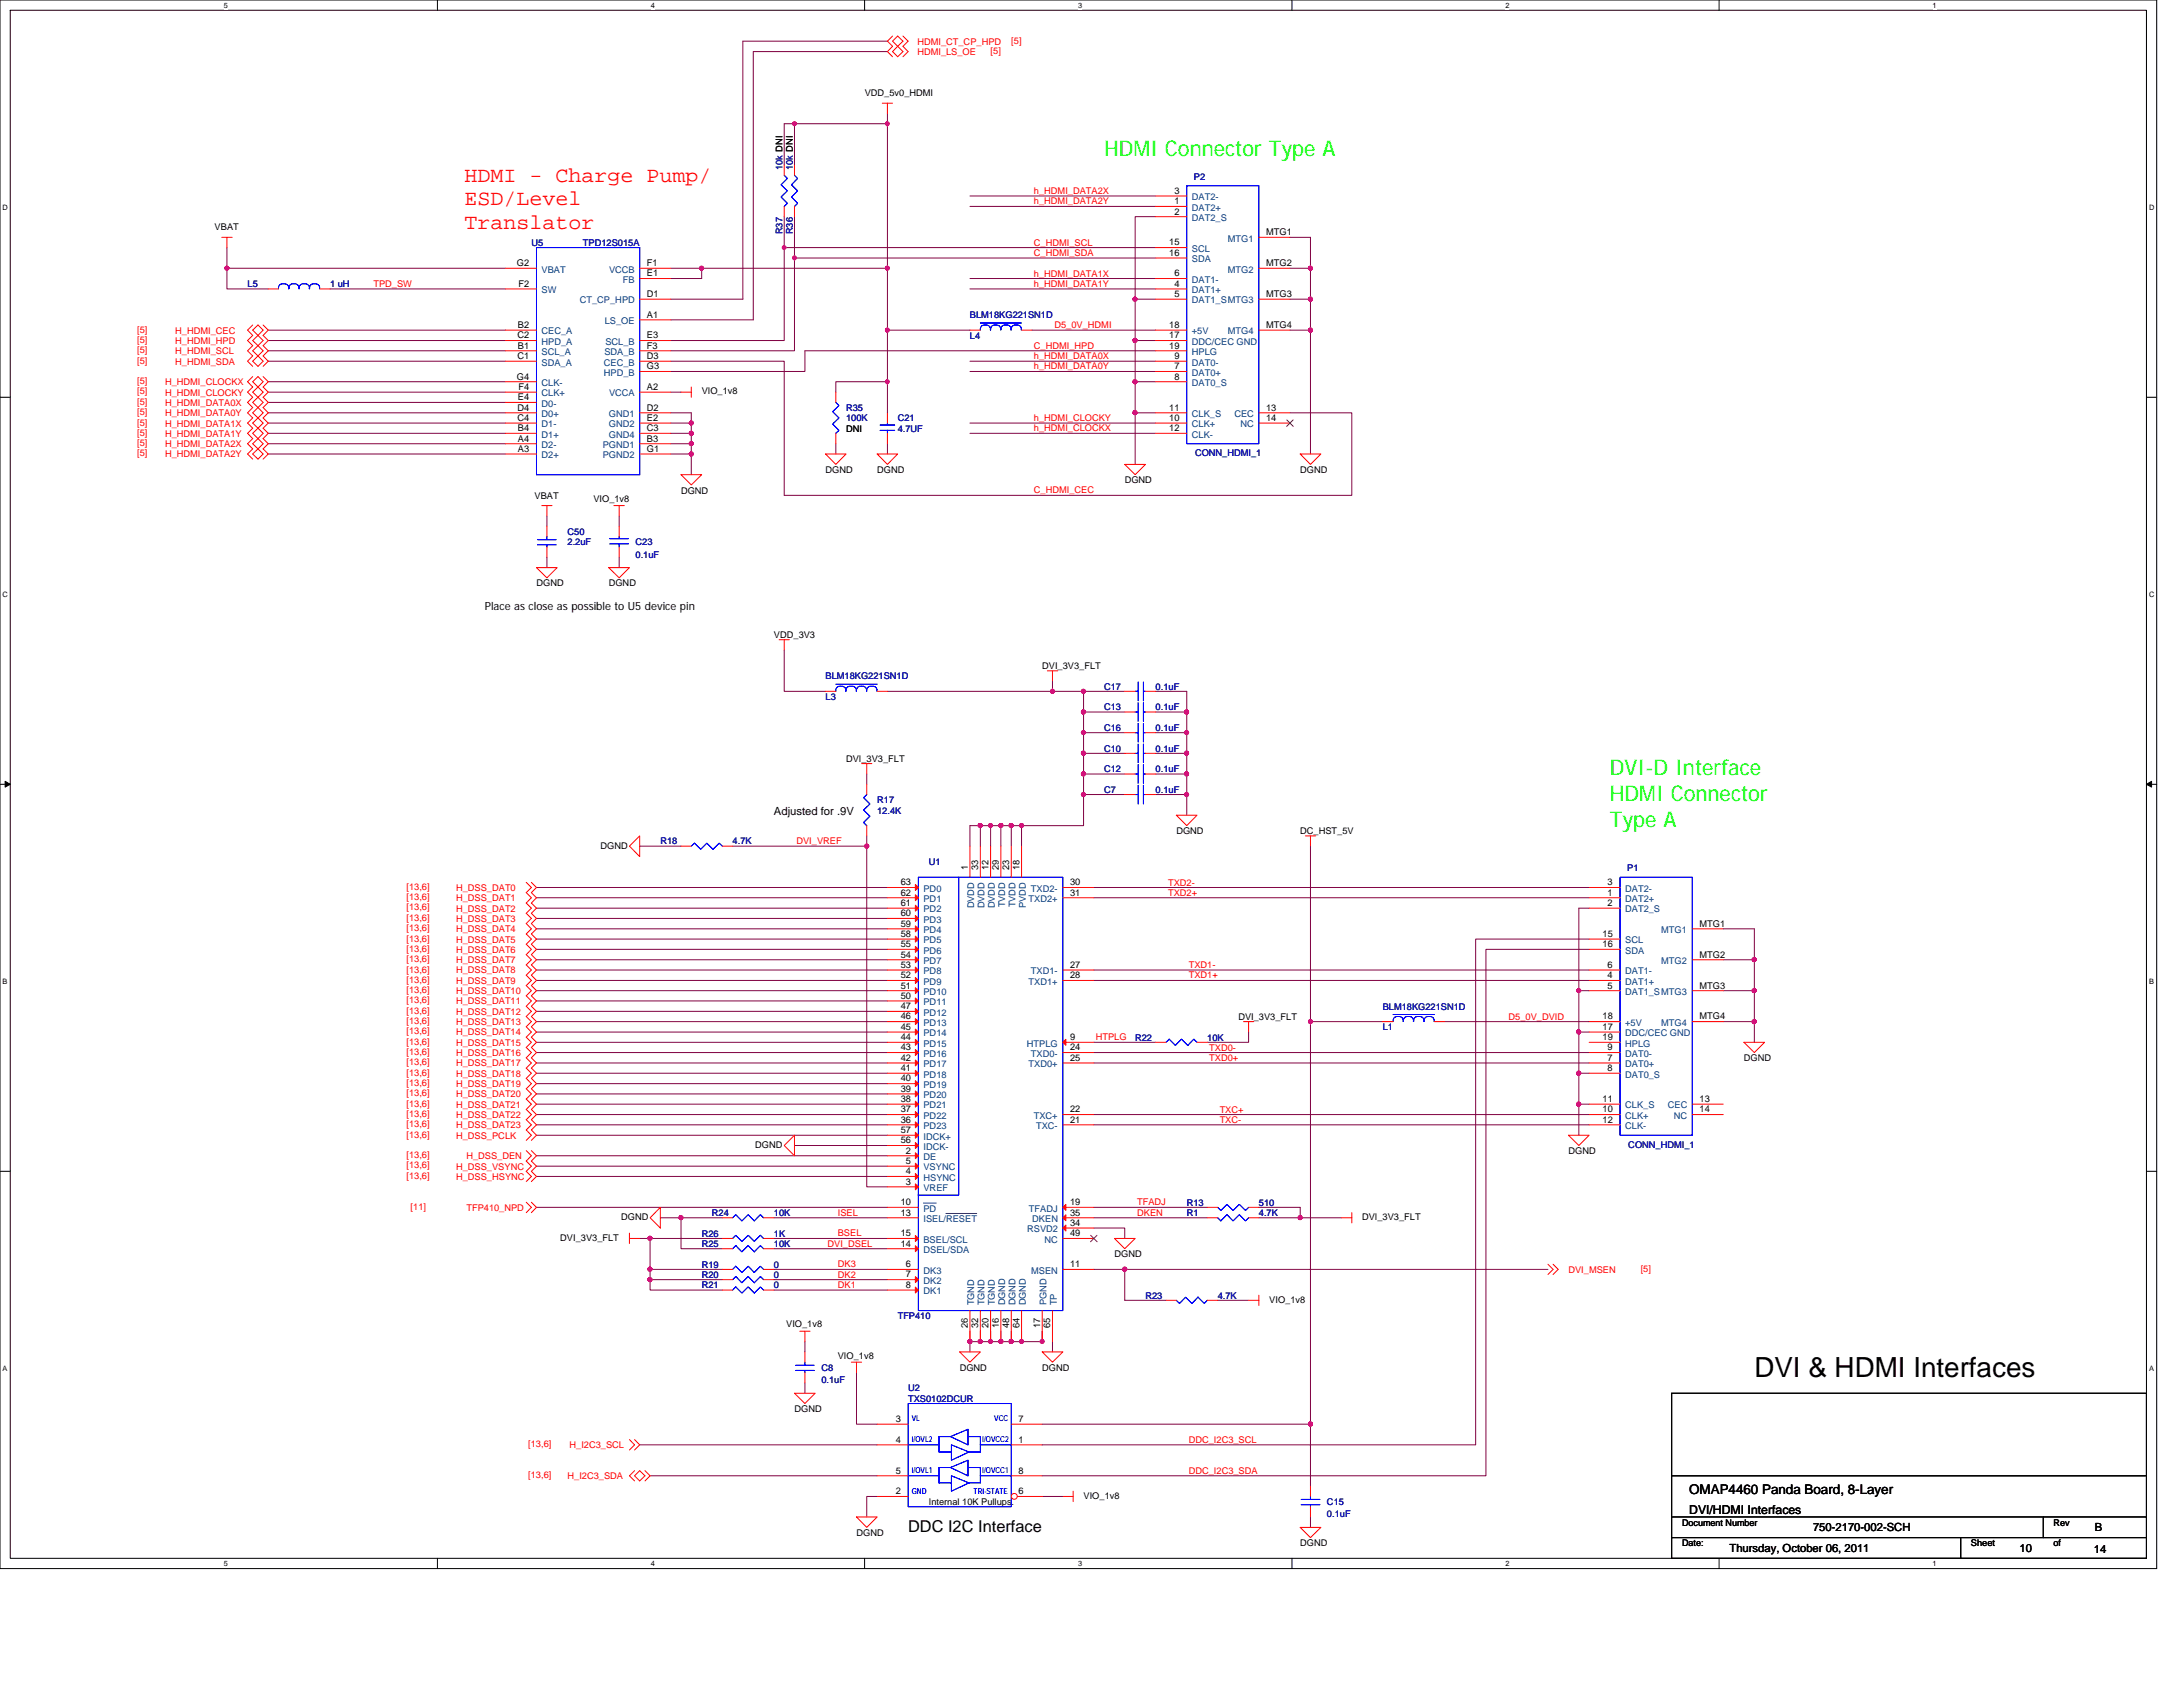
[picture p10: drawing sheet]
<svg xmlns="http://www.w3.org/2000/svg" width="279mm" height="216mm" viewBox="0 0 279 216" stroke-linecap="round" stroke-linejoin="round" font-family="sans-serif">
<defs><g id="words">
<text font-size="3.6" x="224.5" y="176.2">DVI &amp; HDMI Interfaces</text>
<g font-size="2.8" fill="#f00">
<text x="59.4" y="23.3">HDMI - Charge Pump/</text>
<text x="59.4" y="26.3">ESD/Level</text>
<text x="59.4" y="29.3">Translator</text>
</g>
<g font-size="2.8" fill="#0f0">
<text x="141.3" y="19.9">HDMI Connector Type A</text>
<text x="206" y="99.2">DVI-D Interface</text>
<text x="206" y="102.5">HDMI Connector</text>
<text x="206" y="105.9">Type A</text>
</g>
<text font-size="2.1" x="116.2" y="196">DDC I2C Interface</text>
<text font-size="1.7" x="216.2" y="191.2">OMAP4460 Panda Board, 8-Layer</text>
<text font-size="1.6" x="216.2" y="193.7">DVI/HDMI Interfaces</text>
<g font-size="1.4">
<text x="62.1" y="78">Place as close as possible to U5 device pin</text>
<text x="99.1" y="104.3">Adjusted for .9V</text>
<text x="232.1" y="196">750-2170-002-SCH</text>
<text x="268.1" y="196">B</text>
<text x="221.4" y="198.6">Thursday, October 06, 2011</text>
<text x="258.5" y="198.6">10</text>
<text x="268" y="198.7">14</text>
</g>
<g font-size="1.2" fill="#f00">
<text x="117.4" y="5.7">HDMI_CT_CP_HPD</text>
<text x="129.4" y="5.6">[5]</text>
<text x="117.4" y="7">HDMI_LS_OE</text>
<text x="126.8" y="6.9">[5]</text>
<text x="132.3" y="24.8">h_HDMI_DATA2X</text>
<text x="132.3" y="26.2">h_HDMI_DATA2Y</text>
<text x="132.3" y="31.4">C_HDMI_SCL</text>
<text x="132.3" y="32.8">C_HDMI_SDA</text>
<text x="132.3" y="35.4">h_HDMI_DATA1X</text>
<text x="47.8" y="36.7">TPD_SW</text>
<text x="132.3" y="36.7">h_HDMI_DATA1Y</text>
<text x="135" y="42">D5_0V_HDMI</text>
<text x="17.6" y="45.2">[5]</text>
<text x="17.6" y="46.5">[5]</text>
<text x="17.6" y="43.9">[5]</text>
<text x="17.6" y="42.6">[5]</text>
<text x="22.4" y="45.3">H_HDMI_SCL</text>
<text x="22.4" y="46.7">H_HDMI_SDA</text>
<text x="22.4" y="44">H_HDMI_HPD</text>
<text x="22.4" y="42.7">H_HDMI_CEC</text>
<text x="132.3" y="44.6">C_HDMI_HPD</text>
<text x="132.3" y="46">h_HDMI_DATA0X</text>
<text x="132.3" y="47.3">h_HDMI_DATA0Y</text>
<text x="17.6" y="49.2">[5]</text>
<text x="17.6" y="50.5">[5]</text>
<text x="17.6" y="51.8">[5]</text>
<text x="17.6" y="53.1">[5]</text>
<text x="21.1" y="49.3">H_HDMI_CLOCKX</text>
<text x="21.1" y="50.6">H_HDMI_CLOCKY</text>
<text x="21.1" y="51.9">H_HDMI_DATA0X</text>
<text x="21.1" y="53.3">H_HDMI_DATA0Y</text>
<text x="132.3" y="53.9">h_HDMI_CLOCKY</text>
<text x="17.6" y="54.5">[5]</text>
<text x="17.6" y="55.8">[5]</text>
<text x="17.6" y="57.1">[5]</text>
<text x="17.6" y="58.4">[5]</text>
<text x="21.1" y="54.6">H_HDMI_DATA1X</text>
<text x="21.1" y="55.9">H_HDMI_DATA1Y</text>
<text x="21.1" y="57.2">H_HDMI_DATA2X</text>
<text x="21.1" y="58.5">H_HDMI_DATA2Y</text>
<text x="132.3" y="55.2">h_HDMI_CLOCKX</text>
<text x="132.3" y="63.1">C_HDMI_CEC</text>
<text x="52" y="113.9">[13,6]</text>
<text x="101.9" y="108">DVI_VREF</text>
<text x="149.5" y="113.3">TXD2-</text>
<text x="52" y="115.2">[13,6]</text>
<text x="52" y="116.5">[13,6]</text>
<text x="52" y="117.9">[13,6]</text>
<text x="52" y="119.2">[13,6]</text>
<text x="58.4" y="114">H_DSS_DAT0</text>
<text x="58.4" y="115.3">H_DSS_DAT1</text>
<text x="58.4" y="116.7">H_DSS_DAT2</text>
<text x="58.4" y="118">H_DSS_DAT3</text>
<text x="58.4" y="119.3">H_DSS_DAT4</text>
<text x="149.5" y="114.6">TXD2+</text>
<text x="52" y="120.5">[13,6]</text>
<text x="52" y="121.8">[13,6]</text>
<text x="52" y="123.1">[13,6]</text>
<text x="52" y="124.5">[13,6]</text>
<text x="52" y="125.8">[13,6]</text>
<text x="58.4" y="120.6">H_DSS_DAT5</text>
<text x="58.4" y="121.9">H_DSS_DAT6</text>
<text x="58.4" y="123.3">H_DSS_DAT7</text>
<text x="58.4" y="124.6">H_DSS_DAT8</text>
<text x="58.4" y="125.9">H_DSS_DAT9</text>
<text x="152.1" y="125.2">TXD1+</text>
<text x="152.1" y="123.9">TXD1-</text>
<text x="52" y="127.1">[13,6]</text>
<text x="52" y="128.4">[13,6]</text>
<text x="52" y="129.7">[13,6]</text>
<text x="52" y="131.1">[13,6]</text>
<text x="58.4" y="127.2">H_DSS_DAT10</text>
<text x="58.4" y="128.5">H_DSS_DAT11</text>
<text x="58.4" y="129.9">H_DSS_DAT12</text>
<text x="58.4" y="131.2">H_DSS_DAT13</text>
<text x="193.1" y="130.5">D5_0V_DVID</text>
<text x="52" y="132.4">[13,6]</text>
<text x="52" y="133.7">[13,6]</text>
<text x="52" y="135">[13,6]</text>
<text x="52" y="136.3">[13,6]</text>
<text x="52" y="137.7">[13,6]</text>
<text x="58.4" y="132.5">H_DSS_DAT14</text>
<text x="58.4" y="133.8">H_DSS_DAT15</text>
<text x="58.4" y="135.1">H_DSS_DAT16</text>
<text x="58.4" y="136.5">H_DSS_DAT17</text>
<text x="58.4" y="137.8">H_DSS_DAT18</text>
<text x="140.3" y="133.1">HTPLG</text>
<text x="154.8" y="135.8">TXD0+</text>
<text x="154.8" y="134.5">TXD0-</text>
<text x="52" y="140.3">[13,6]</text>
<text x="52" y="141.6">[13,6]</text>
<text x="52" y="142.9">[13,6]</text>
<text x="52" y="139">[13,6]</text>
<text x="58.4" y="140.4">H_DSS_DAT20</text>
<text x="58.4" y="141.8">H_DSS_DAT21</text>
<text x="58.4" y="143.1">H_DSS_DAT22</text>
<text x="58.4" y="139.1">H_DSS_DAT19</text>
<text x="156.1" y="142.4">TXC+</text>
<text x="156.1" y="143.7">TXC-</text>
<text x="52" y="148.2">[13,6]</text>
<text x="52" y="144.3">[13,6]</text>
<text x="52" y="145.6">[13,6]</text>
<text x="52" y="149.5">[13,6]</text>
<text x="58.4" y="144.4">H_DSS_DAT23</text>
<text x="58.4" y="145.7">H_DSS_PCLK</text>
<text x="58.4" y="149.7">H_DSS_VSYNC</text>
<text x="59.7" y="148.4">H_DSS_DEN</text>
<text x="52" y="150.9">[13,6]</text>
<text x="52.6" y="154.8">[11]</text>
<text x="58.4" y="151">H_DSS_HSYNC</text>
<text x="59.7" y="155">TFP410_NPD</text>
<text x="107.2" y="155.6">ISEL</text>
<text x="145.5" y="155.6">DKEN</text>
<text x="145.5" y="154.3">TFADJ</text>
<text x="105.9" y="159.6">DVI_DSEL</text>
<text x="107.2" y="158.2">BSEL</text>
<text x="107.2" y="164.8">DK1</text>
<text x="107.2" y="163.5">DK2</text>
<text x="107.2" y="162.2">DK3</text>
<text x="200.7" y="162.9">DVI_MSEN</text>
<text x="210" y="162.8">[5]</text>
<text x="67.6" y="185.2">[13,6]</text>
<text x="72.9" y="185.3">H_I2C3_SCL</text>
<text x="152.1" y="184.7">DDC_I2C3_SCL</text>
<text x="67.6" y="189.2">[13,6]</text>
<text x="72.6" y="189.3">H_I2C3_SDA</text>
<text x="152.1" y="188.6">DDC_I2C3_SDA</text>
</g>
<g font-size="1.2">
<text x="110.7" y="12.3">VDD_5v0_HDMI</text>
<text x="27.5" y="29.5">VBAT</text>
<text x="150.3" y="26.1">1</text>
<text x="150.3" y="27.5">2</text>
<text x="150.3" y="24.8">3</text>
<text x="66.1" y="34.1">G2</text>
<text x="82.8" y="35.4">E1</text>
<text x="82.8" y="34.1">F1</text>
<text x="149.6" y="31.4">15</text>
<text x="149.6" y="32.7">16</text>
<text x="150.3" y="35.4">6</text>
<text x="162.1" y="34.1">MTG2</text>
<text x="162.1" y="30.1">MTG1</text>
<text x="66.3" y="42">B2</text>
<text x="66.4" y="36.7">F2</text>
<text x="82.8" y="38">D1</text>
<text x="82.8" y="40.7">A1</text>
<text x="149.6" y="42">18</text>
<text x="150.3" y="36.7">4</text>
<text x="150.3" y="38">5</text>
<text x="162.1" y="38">MTG3</text>
<text x="162.1" y="42">MTG4</text>
<text x="66.2" y="46">C1</text>
<text x="66.2" y="43.3">C2</text>
<text x="66.3" y="44.6">B1</text>
<text x="82.8" y="43.3">E3</text>
<text x="82.8" y="44.6">F3</text>
<text x="82.8" y="46">D3</text>
<text x="82.8" y="47.3">G3</text>
<text x="149.6" y="43.3">17</text>
<text x="149.6" y="44.6">19</text>
<text x="150.3" y="47.3">7</text>
<text x="150.3" y="46">9</text>
<text x="66.1" y="48.6">G4</text>
<text x="66.2" y="52.6">D4</text>
<text x="66.2" y="53.9">C4</text>
<text x="66.3" y="51.2">E4</text>
<text x="66.4" y="49.9">F4</text>
<text x="82.8" y="53.9">E2</text>
<text x="82.8" y="52.6">D2</text>
<text x="82.8" y="49.9">A2</text>
<text x="89.8" y="50.5">VIO_1v8</text>
<text x="149.6" y="53.9">10</text>
<text x="149.6" y="52.6">11</text>
<text x="150.3" y="48.6">8</text>
<text x="162.1" y="52.6">13</text>
<text x="162.1" y="53.9">14</text>
<text x="66.3" y="55.2">B4</text>
<text x="66.3" y="56.5">A4</text>
<text x="66.3" y="57.8">A3</text>
<text x="82.8" y="55.2">C3</text>
<text x="82.8" y="57.8">G1</text>
<text x="82.8" y="56.5">B3</text>
<text x="108.3" y="55.2">DNI</text>
<text x="149.6" y="55.2">12</text>
<text x="68.4" y="63.8">VBAT</text>
<text x="75.9" y="64.2">VIO_1v8</text>
<text x="87.2" y="63.2">DGND</text>
<text x="105.7" y="60.5">DGND</text>
<text x="112.3" y="60.5">DGND</text>
<text x="144" y="61.8">DGND</text>
<text x="166.4" y="60.5">DGND</text>
<text x="68.7" y="75.1">DGND</text>
<text x="77.9" y="75.1">DGND</text>
<text x="99.1" y="81.7">VDD_3V3</text>
<text x="133.4" y="85.6">DVI_3V3_FLT</text>
<text x="108.3" y="97.5">DVI_3V3_FLT</text>
<text x="150.6" y="106.8">DGND</text>
<text x="166.4" y="106.8">DC_HST_5V</text>
<text x="76.9" y="108.6">DGND</text>
<text x="115.3" y="113.3">63</text>
<text x="123.9" y="111.3" transform="rotate(-90 123.9 111.3)">1</text>
<text x="125.2" y="111.3" transform="rotate(-90 125.2 111.3)">33</text>
<text x="126.5" y="111.3" transform="rotate(-90 126.5 111.3)">12</text>
<text x="127.8" y="111.3" transform="rotate(-90 127.8 111.3)">29</text>
<text x="129.2" y="111.3" transform="rotate(-90 129.2 111.3)">23</text>
<text x="130.5" y="111.3" transform="rotate(-90 130.5 111.3)">18</text>
<text x="137" y="113.3">30</text>
<text x="205.8" y="113.3">3</text>
<text x="115.3" y="119.9">58</text>
<text x="115.3" y="118.6">59</text>
<text x="115.3" y="117.3">60</text>
<text x="115.3" y="116">61</text>
<text x="115.3" y="114.6">62</text>
<text x="137" y="114.6">31</text>
<text x="205.1" y="119.9">15</text>
<text x="205.8" y="114.6">1</text>
<text x="205.8" y="116">2</text>
<text x="217.5" y="118.6">MTG1</text>
<text x="115.3" y="125.2">52</text>
<text x="115.3" y="123.9">53</text>
<text x="115.3" y="122.6">54</text>
<text x="115.3" y="121.2">55</text>
<text x="137" y="123.9">27</text>
<text x="137" y="125.2">28</text>
<text x="205.1" y="121.2">16</text>
<text x="205.8" y="125.2">4</text>
<text x="205.8" y="123.9">6</text>
<text x="217.5" y="122.6">MTG2</text>
<text x="115.3" y="131.8">45</text>
<text x="115.3" y="130.5">46</text>
<text x="115.3" y="129.2">47</text>
<text x="115.3" y="127.8">50</text>
<text x="115.3" y="126.5">51</text>
<text x="158.5" y="130.5">DVI_3V3_FLT</text>
<text x="205.1" y="131.8">17</text>
<text x="205.1" y="130.5">18</text>
<text x="205.8" y="126.5">5</text>
<text x="217.5" y="126.5">MTG3</text>
<text x="217.5" y="130.5">MTG4</text>
<text x="115.3" y="137.1">41</text>
<text x="115.3" y="135.8">42</text>
<text x="115.3" y="134.4">43</text>
<text x="115.3" y="133.1">44</text>
<text x="137" y="134.4">24</text>
<text x="137" y="135.8">25</text>
<text x="137" y="133.1">9</text>
<text x="205.1" y="133.1">19</text>
<text x="205.8" y="135.8">7</text>
<text x="205.8" y="137.1">8</text>
<text x="205.8" y="134.4">9</text>
<text x="223.2" y="135.8">DGND</text>
<text x="115.3" y="143.7">36</text>
<text x="115.3" y="142.4">37</text>
<text x="115.3" y="141">38</text>
<text x="115.3" y="139.7">39</text>
<text x="115.3" y="138.4">40</text>
<text x="137" y="143.7">21</text>
<text x="137" y="142.4">22</text>
<text x="205.1" y="142.4">10</text>
<text x="205.1" y="141">11</text>
<text x="205.1" y="143.7">12</text>
<text x="217.5" y="141">13</text>
<text x="217.5" y="142.4">14</text>
<text x="96.7" y="146.9">DGND</text>
<text x="115.3" y="146.3">56</text>
<text x="115.3" y="145">57</text>
<text x="116" y="147.6">2</text>
<text x="116" y="149">5</text>
<text x="200.7" y="147.7">DGND</text>
<text x="115.3" y="154.2">10</text>
<text x="115.3" y="155.6">13</text>
<text x="116" y="151.6">3</text>
<text x="116" y="150.3">4</text>
<text x="137" y="154.2">19</text>
<text x="137" y="155.6">35</text>
<text x="71.7" y="158.8">DVI_3V3_FLT</text>
<text x="79.5" y="156.1">DGND</text>
<text x="115.3" y="159.5">14</text>
<text x="115.3" y="158.2">15</text>
<text x="137" y="156.9">34</text>
<text x="137" y="158.2">49</text>
<text x="142.6" y="160.9">DGND</text>
<text x="174.3" y="156.1">DVI_3V3_FLT</text>
<text x="116" y="162.2">6</text>
<text x="116" y="163.5">7</text>
<text x="116" y="164.8">8</text>
<text x="137" y="162.2">11</text>
<text x="162.5" y="166.7">VIO_1v8</text>
<text x="100.6" y="169.9">VIO_1v8</text>
<text x="107.2" y="173.9">VIO_1v8</text>
<text x="123.9" y="170" transform="rotate(-90 123.9 170)">26</text>
<text x="125.2" y="170" transform="rotate(-90 125.2 170)">32</text>
<text x="126.5" y="170" transform="rotate(-90 126.5 170)">20</text>
<text x="127.8" y="170" transform="rotate(-90 127.8 170)">16</text>
<text x="129.2" y="170" transform="rotate(-90 129.2 170)">48</text>
<text x="130.5" y="170" transform="rotate(-90 130.5 170)">64</text>
<text x="133.1" y="170" transform="rotate(-90 133.1 170)">17</text>
<text x="134.4" y="170" transform="rotate(-90 134.4 170)">65</text>
<text x="122.8" y="175.4">DGND</text>
<text x="133.4" y="175.4">DGND</text>
<text x="101.7" y="180.7">DGND</text>
<text x="114.6" y="182">3</text>
<text x="114.6" y="184.6">4</text>
<text x="130.4" y="184.6">1</text>
<text x="130.4" y="182">7</text>
<text x="114.6" y="191.2">2</text>
<text x="114.6" y="188.6">5</text>
<text x="130.4" y="191.2">6</text>
<text x="130.4" y="188.6">8</text>
<text x="138.7" y="191.8">VIO_1v8</text>
<text x="109.6" y="196.6">DGND</text>
<text x="118.9" y="192.6">Internal 10K Pullups.</text>
<text x="166.4" y="197.9">DGND</text>
<text x="215.3" y="197.9">Date:</text>
<text x="215.3" y="195.2">Document Number</text>
<text x="252.3" y="197.9">Sheet</text>
<text x="262.8" y="195.2">Rev</text>
<text x="262.8" y="197.9">of</text>
</g>
<g font-size="1.2" fill="#000080">
<text x="100.2" y="21.8" transform="rotate(-90 100.2 21.8)">10k DNI</text>
<text x="101.5" y="21.8" transform="rotate(-90 101.5 21.8)">10k DNI</text>
<text x="152.8" y="23">P2</text>
<text x="100.2" y="30" transform="rotate(-90 100.2 30)">R37</text>
<text x="101.5" y="30" transform="rotate(-90 101.5 30)">R36</text>
<text x="68" y="31.5">U5</text>
<text x="74.6" y="31.5">TPD12S015A</text>
<text x="31.7" y="36.7">L5</text>
<text x="42.2" y="36.7">1 uH</text>
<text x="124.1" y="40.7">BLM18KG221SN1D</text>
<text x="124.1" y="43.3">L4</text>
<text x="108.3" y="52.6">R35</text>
<text x="108.3" y="53.9">100K</text>
<text x="114.9" y="53.9">C21</text>
<text x="114.9" y="55.2">4.7UF</text>
<text x="153" y="58.4">CONN_HDMI_1</text>
<text x="72.6" y="68.5">C50</text>
<text x="72.6" y="69.8">2.2uF</text>
<text x="81.3" y="69.8">C23</text>
<text x="81.3" y="71.4">0.1uF</text>
<text x="105.7" y="89.6">L3</text>
<text x="105.7" y="87">BLM18KG221SN1D</text>
<text x="141.3" y="88.3">C17</text>
<text x="147.9" y="88.3">0.1uF</text>
<text x="141.3" y="93.6">C16</text>
<text x="141.3" y="90.9">C13</text>
<text x="147.9" y="93.6">0.1uF</text>
<text x="147.9" y="90.9">0.1uF</text>
<text x="141.3" y="98.8">C12</text>
<text x="141.3" y="96.2">C10</text>
<text x="141.3" y="101.5">C7</text>
<text x="147.9" y="98.8">0.1uF</text>
<text x="147.9" y="96.2">0.1uF</text>
<text x="147.9" y="101.5">0.1uF</text>
<text x="112.3" y="102.8">R17</text>
<text x="112.3" y="104.1">12.4K</text>
<text x="84.5" y="108.1">R18</text>
<text x="93.8" y="108.1">4.7K</text>
<text x="118.9" y="110.7">U1</text>
<text x="208.3" y="111.5">P1</text>
<text x="177" y="131.8">L1</text>
<text x="177" y="129.2">BLM18KG221SN1D</text>
<text x="145.3" y="133.2">R22</text>
<text x="154.5" y="133.2">10K</text>
<text x="208.4" y="146.9">CONN_HDMI_1</text>
<text x="91.1" y="155.6">R24</text>
<text x="99.1" y="155.6">10K</text>
<text x="151.9" y="155.6">R1</text>
<text x="151.9" y="154.3">R13</text>
<text x="161.1" y="154.3">510</text>
<text x="161.1" y="155.6">4.7K</text>
<text x="89.8" y="158.3">R26</text>
<text x="89.8" y="159.6">R25</text>
<text x="99.1" y="158.3">1K</text>
<text x="99.1" y="159.6">10K</text>
<text x="89.8" y="164.9">R21</text>
<text x="89.8" y="163.6">R20</text>
<text x="89.8" y="162.2">R19</text>
<text x="99.1" y="164.9">0</text>
<text x="99.1" y="163.6">0</text>
<text x="99.1" y="162.2">0</text>
<text x="146.6" y="166.2">R23</text>
<text x="155.8" y="166.2">4.7K</text>
<text x="114.9" y="168.8">TFP410</text>
<text x="105.1" y="175.4">C8</text>
<text x="105.1" y="177">0.1uF</text>
<text x="116.2" y="178.1">U2</text>
<text x="116.2" y="179.4">TXS0102DCUR</text>
<text x="169.8" y="192.6">C15</text>
<text x="169.8" y="194.2">0.1uF</text>
</g>
<g font-size="1.2" fill="#004080">
<text x="152.5" y="27">DAT2+</text>
<text x="152.5" y="28.3">DAT2_S</text>
<text x="152.5" y="25.6">DAT2-</text>
<text x="69.3" y="34.9">VBAT</text>
<text x="78" y="34.9">VCCB</text>
<text x="152.5" y="32.2">SCL</text>
<text x="152.5" y="33.6">SDA</text>
<text x="157.1" y="34.9">MTG2</text>
<text x="157.1" y="30.9">MTG1</text>
<text x="69.3" y="37.5">SW</text>
<text x="74.2" y="38.8">CT_CP_HPD</text>
<text x="77.4" y="41.5">LS_OE</text>
<text x="79.7" y="36.2">FB</text>
<text x="152.5" y="37.5">DAT1+</text>
<text x="152.5" y="38.8">DAT1_SMTG3</text>
<text x="152.5" y="36.2">DAT1-</text>
<text x="69.3" y="45.4">SCL_A</text>
<text x="69.3" y="46.8">SDA_A</text>
<text x="69.3" y="42.8">CEC_A</text>
<text x="69.3" y="44.1">HPD_A</text>
<text x="77.3" y="46.8">CEC_B</text>
<text x="77.4" y="45.4">SDA_B</text>
<text x="77.5" y="44.1">SCL_B</text>
<text x="152.5" y="46.8">DAT0-</text>
<text x="152.5" y="44.1">DDC/CEC GND</text>
<text x="152.5" y="42.8">+5V</text>
<text x="152.5" y="45.4">HPLG</text>
<text x="157.1" y="42.8">MTG4</text>
<text x="69.3" y="50.7">CLK+</text>
<text x="69.3" y="49.4">CLK-</text>
<text x="69.3" y="52">D0-</text>
<text x="69.3" y="53.4">D0+</text>
<text x="77.3" y="48.1">HPD_B</text>
<text x="77.9" y="53.4">GND1</text>
<text x="78" y="50.7">VCCA</text>
<text x="152.5" y="48.1">DAT0+</text>
<text x="152.5" y="49.4">DAT0_S</text>
<text x="152.5" y="53.4">CLK_S</text>
<text x="158" y="53.4">CEC</text>
<text x="69.3" y="54.7">D1-</text>
<text x="69.3" y="56">D1+</text>
<text x="69.3" y="57.3">D2-</text>
<text x="69.3" y="58.7">D2+</text>
<text x="77.2" y="58.7">PGND2</text>
<text x="77.2" y="57.3">PGND1</text>
<text x="77.9" y="56">GND4</text>
<text x="77.9" y="54.7">GND2</text>
<text x="152.5" y="54.7">CLK+</text>
<text x="152.5" y="56">CLK-</text>
<text x="158.8" y="54.7">NC</text>
<text x="118.2" y="119.4">PD4</text>
<text x="118.2" y="118.1">PD3</text>
<text x="118.2" y="116.8">PD2</text>
<text x="118.2" y="115.4">PD1</text>
<text x="118.2" y="114.1">PD0</text>
<text x="124.7" y="116.2" transform="rotate(-90 124.7 116.2)">DVDD</text>
<text x="126" y="116.2" transform="rotate(-90 126 116.2)">DVDD</text>
<text x="127.3" y="116.2" transform="rotate(-90 127.3 116.2)">DVDD</text>
<text x="128.7" y="116.1" transform="rotate(-90 128.7 116.1)">TVDD</text>
<text x="130" y="116.1" transform="rotate(-90 130 116.1)">TVDD</text>
<text x="131.3" y="116.2" transform="rotate(-90 131.3 116.2)">PVDD</text>
<text x="131.7" y="115.4">TXD2+</text>
<text x="132" y="114.1">TXD2-</text>
<text x="208" y="115.4">DAT2+</text>
<text x="208" y="116.8">DAT2_S</text>
<text x="208" y="114.1">DAT2-</text>
<text x="212.6" y="119.4">MTG1</text>
<text x="118.2" y="124.7">PD8</text>
<text x="118.2" y="123.4">PD7</text>
<text x="118.2" y="122">PD6</text>
<text x="118.2" y="120.7">PD5</text>
<text x="132" y="124.7">TXD1-</text>
<text x="208" y="124.7">DAT1-</text>
<text x="208" y="120.7">SCL</text>
<text x="208" y="122">SDA</text>
<text x="212.6" y="123.4">MTG2</text>
<text x="118.2" y="131.3">PD13</text>
<text x="118.2" y="130">PD12</text>
<text x="118.2" y="128.7">PD11</text>
<text x="118.2" y="127.3">PD10</text>
<text x="118.2" y="126">PD9</text>
<text x="131.7" y="126">TXD1+</text>
<text x="208" y="126">DAT1+</text>
<text x="208" y="127.3">DAT1_SMTG3</text>
<text x="208" y="131.3">+5V</text>
<text x="212.6" y="131.3">MTG4</text>
<text x="118.2" y="137.9">PD18</text>
<text x="118.2" y="136.6">PD17</text>
<text x="118.2" y="135.3">PD16</text>
<text x="118.2" y="133.9">PD15</text>
<text x="118.2" y="132.6">PD14</text>
<text x="131.4" y="133.9">HTPLG</text>
<text x="131.7" y="136.6">TXD0+</text>
<text x="132" y="135.3">TXD0-</text>
<text x="208" y="136.6">DAT0+</text>
<text x="208" y="137.9">DAT0_S</text>
<text x="208" y="135.3">DAT0-</text>
<text x="208" y="132.6">DDC/CEC GND</text>
<text x="208" y="133.9">HPLG</text>
<text x="118.2" y="143.2">PD22</text>
<text x="118.2" y="141.9">PD21</text>
<text x="118.2" y="140.5">PD20</text>
<text x="118.2" y="139.2">PD19</text>
<text x="132.3" y="143.2">TXC+</text>
<text x="208" y="143.2">CLK+</text>
<text x="208" y="141.9">CLK_S</text>
<text x="213.5" y="141.9">CEC</text>
<text x="214.2" y="143.2">NC</text>
<text x="118.2" y="148.5">DE</text>
<text x="118.2" y="149.8">VSYNC</text>
<text x="118.2" y="144.5">PD23</text>
<text x="118.2" y="147.2">IDCK-</text>
<text x="118.2" y="145.8">IDCK+</text>
<text x="132.6" y="144.5">TXC-</text>
<text x="208" y="144.5">CLK-</text>
<text x="118.2" y="152.4">VREF</text>
<text x="118.2" y="151.1">HSYNC</text>
<text x="118.2" y="155.1">PD</text>
<text x="131.7" y="155.1">TFADJ</text>
<text x="118.2" y="156.4">ISEL/RESET</text>
<text x="118.2" y="160.4">DSEL/SDA</text>
<text x="118.2" y="159">BSEL/SCL</text>
<text x="131.5" y="157.7">RSVD2</text>
<text x="132.1" y="156.4">DKEN</text>
<text x="133.7" y="159">NC</text>
<text x="118.2" y="163">DK3</text>
<text x="118.2" y="164.3">DK2</text>
<text x="118.2" y="165.7">DK1</text>
<text x="124.7" y="167.1" transform="rotate(-90 124.7 167.1)">TGND</text>
<text x="126" y="167.1" transform="rotate(-90 126 167.1)">TGND</text>
<text x="127.3" y="167.1" transform="rotate(-90 127.3 167.1)">TGND</text>
<text x="128.7" y="167.1" transform="rotate(-90 128.7 167.1)">DGND</text>
<text x="130" y="167.1" transform="rotate(-90 130 167.1)">DGND</text>
<text x="131.3" y="167.1" transform="rotate(-90 131.3 167.1)">DGND</text>
<text x="132" y="163">MSEN</text>
<text x="133.9" y="167.1" transform="rotate(-90 133.9 167.1)">PGND</text>
<text x="135.3" y="167.1" transform="rotate(-90 135.3 167.1)">TP</text>
</g>
<g font-size="1" fill="#00f">
<text x="116.7" y="184.6">I/OVL2</text>
<text x="116.7" y="181.9">VL</text>
<text x="125.7" y="184.6">I/OVCC2</text>
<text x="127.3" y="181.9">VCC</text>
<text x="116.7" y="188.5">I/OVL1</text>
<text x="116.7" y="191.2">GND</text>
<text x="124.6" y="191.2">TRI-STATE</text>
<text x="125.7" y="188.5">I/OVCC1</text>
</g>
<g font-size=".9">
<text x="28.6" y="1">5</text>
<text x="83.3" y="1">4</text>
<text x="138" y="1">3</text>
<text x="192.7" y="1">2</text>
<text x="247.4" y="1">1</text>
<text x=".3" y="26.9">D</text>
<text x="275.1" y="26.9">D</text>
<text x=".3" y="76.5">C</text>
<text x="275.1" y="76.5">C</text>
<text x=".3" y="126">B</text>
<text x="275.1" y="126">B</text>
<text x=".3" y="175.5">A</text>
<text x="275.1" y="175.5">A</text>
<text x="28.6" y="200.4">5</text>
<text x="83.3" y="200.4">4</text>
<text x="138" y="200.4">3</text>
<text x="192.7" y="200.4">2</text>
<text x="247.4" y="200.4">1</text>
</g>
</g></defs>
<path d="M0 0h276v200.7h-276zM1.3 1.3h273.4v198.1h-273.4z" fill="none" stroke="#000" stroke-width=".13"/>
<g fill="#fff">
<path d="M28.6 .1h.5v1.1h-.5z"/>
<path d="M28.6 199.6h.5v1h-.5z"/>
</g>
<path d="M56 0v1.3M56 199.4v1.3" fill="none" stroke="#000" stroke-width=".13"/>
<g fill="#fff">
<path d="M83.3 .1h.5v1.1h-.5z"/>
<path d="M83.3 199.6h.5v1h-.5z"/>
</g>
<path d="M110.7 0v1.3M110.7 199.4v1.3" fill="none" stroke="#000" stroke-width=".13"/>
<g fill="#fff">
<path d="M138 .1h.5v1.1h-.5z"/>
<path d="M138 199.6h.5v1h-.5z"/>
</g>
<path d="M165.4 0v1.3M165.4 199.4v1.3" fill="none" stroke="#000" stroke-width=".13"/>
<g fill="#fff">
<path d="M192.7 .1h.5v1.1h-.5z"/>
<path d="M192.7 199.6h.5v1h-.5z"/>
</g>
<path d="M220 0v1.3M220 199.4v1.3" fill="none" stroke="#000" stroke-width=".13"/>
<g fill="#fff">
<path d="M247.4 .1h.5v1.1h-.5z"/>
<path d="M247.4 199.6h.5v1h-.5z"/>
<path d="M.3 26.1h.7v1h-.7z"/>
<path d="M275.1 26.1h.6v1h-.6z"/>
<path d="M.3 75.6h.7v1.1h-.7z"/>
<path d="M275.1 75.6h.6v1.1h-.6z"/>
</g>
<path d="M0 50.8h1.3M274.7 50.8h1.3" fill="none" stroke="#000" stroke-width=".13"/>
<g fill="#fff">
<path d="M.3 125.1h.7v1.1h-.7z"/>
<path d="M275.1 125.1h.6v1.1h-.6z"/>
</g>
<path d="M0 100.4h1.3M274.7 100.4h1.3" fill="none" stroke="#000" stroke-width=".13"/>
<path d="M.7 100l.6 .4-.6 .3zM274.7 100.4l.7-.4v.7z" fill="#000" stroke="#000" stroke-width=".13"/>
<g fill="#fff">
<path d="M.3 174.7h.7v1h-.7z"/>
<path d="M275.1 174.7h.6v1h-.6z"/>
</g>
<path d="M0 149.9h1.3M274.7 149.9h1.3M214 178.3h60.7v21.1h-60.7zM214 188.9h60.7M214 194.1h60.7M214 196.8h60.7M251 196.8v2.6M261.5 194.1v2.7" fill="none" stroke="#000" stroke-width=".13"/>
<g fill="none" stroke="#800040" stroke-width=".13">
<path d="M101.7 15.8h-1.3v5.3M113.6 5.3h-18.5v33h-9.2M113.6 6.6h-17.2v34.3h-10.5M113.6 15.8v18.5M113.6 14.5v1.3M113.6 15.8h-11.9v5.3M29 34.3h35.7M29 31.7v2.6M29 34.3v2.7h5.3M42.2 37h22.5M85.9 34.3h3.9M89.8 34.3h23.8"/>
<path d="M89.8 34.3v1.3h-3.9M100.4 31.7v11.9h-14.5M100.4 27.7v4M100.4 31.7h47.5M101.7 27.7v5.3M113.6 34.3v7.9M124.1 35.6h23.8M124.1 37h23.8M124.1 25.1h23.8M124.1 26.4h23.8M145.3 38.3h2.6M145.3 38.3v5.3"/>
<path d="M147.9 33h-46.2v11.9h-15.8M147.9 27.7h-2.6v10.6M165.1 38.3h2.6M165.1 34.3h2.6M165.1 30.4h2.6v3.9M167.7 38.3v3.9M167.7 34.3v4M34.3 52.8h30.4M34.3 48.9h30.4M34.3 50.2h30.4M34.3 51.5h30.4M34.3 44.9h30.4"/>
<path d="M34.3 46.2h30.4M34.3 42.2h30.4M34.3 43.6h30.4M34.3 54.1h30.4M34.3 55.5h30.4M34.3 56.8h30.4M34.3 58.1h30.4M85.9 50.2h1.3M85.9 46.2h14.5v17.2h72.6v-10.6h-7.9M85.9 54.1h2.6M85.9 58.1h2.6M85.9 55.5h2.6"/>
<path d="M85.9 56.8h2.6M85.9 52.8h2.6v1.3M88.5 58.1v2.6M88.5 56.8v1.3M88.5 55.5v1.3M88.5 54.1v1.4M107 56.8v1.3M113.6 42.2v6.7h-6.6v1.3M113.6 48.9v3.9M113.6 42.2h10.5M113.6 56.8v1.3M124.1 55.5h23.8"/>
<path d="M124.1 54.1h23.8M124.1 46.2h23.8M124.1 47.5h23.8M132.1 42.2h15.8M145.3 52.8h2.6M145.3 48.9v3.9M145.3 48.9h2.6M145.3 43.6v5.3M145.3 43.6h2.6M145.3 52.8v6.6M147.9 44.9h-44.9v2.6h-17.1M165.1 42.2h2.6"/>
<path d="M167.7 42.2v15.9M70 71.3v1.3M70 66v1.4M79.2 66v1.4M79.2 71.3v1.3M100.4 83.2v5.3h5.3M110.9 99.1v1.3M113.6 88.5h21.1M134.7 88.5h4M134.7 87.2v1.3M138.7 88.5v2.6M138.7 91.1v2.7"/>
<path d="M138.7 93.8v2.6M138.7 96.4v2.7M138.7 99.1v2.6M138.7 88.5h5.3M138.7 91.1h5.3M138.7 93.8h5.3M138.7 96.4h5.3M138.7 99.1h5.3M147.9 96.4h4M147.9 88.5h4v2.6M147.9 93.8h4M147.9 99.1h4"/>
<path d="M147.9 91.1h4M151.9 99.1v2.6M151.9 96.4v2.7M151.9 93.8v2.6M151.9 91.1v2.7M68.7 113.6h44.9M68.7 114.9h44.9M68.7 116.2h44.9M68.7 117.5h44.9M68.7 118.9h44.9M81.9 108.3h5.3M93.8 108.3h17.1"/>
<path d="M110.9 107v1.3M110.9 108.3v43.6h2.7M125.5 105.7v2.6M125.5 105.7h-1.4v2.6M125.5 105.7h1.3M126.8 105.7v2.6M126.8 105.7h1.3M128.1 105.7v2.6M128.1 105.7h1.3M129.4 105.7v2.6M129.4 105.7h1.3M130.7 105.7v2.6"/>
<path d="M138.7 101.7v4h-8M138.7 101.7h5.3M140 114.9h63.4M140 113.6h63.4M147.9 101.7h4M151.9 101.7v2.6M167.7 108.3v22.4M203.4 116.2h-1.3v10.6M220.6 118.9h3.9v3.9M68.7 126.8h44.9M68.7 128.1h44.9M68.7 129.4h44.9"/>
<path d="M68.7 130.7h44.9M68.7 132.1h44.9M68.7 133.4h44.9M68.7 134.7h44.9M68.7 136h44.9M68.7 137.4h44.9M68.7 138.7h44.9M68.7 140h44.9M68.7 120.2h44.9M68.7 121.5h44.9M68.7 122.8h44.9M68.7 124.1h44.9"/>
<path d="M68.7 125.5h44.9M140 133.4h7.9M140 136h63.4M140 134.7h63.4M140 125.5h63.4M140 124.1h63.4M159.8 132.1v1.3h-5.3M167.7 130.7v51.6M167.7 130.7h9.3M184.9 130.7h18.5M202.1 137.4h1.3M202.1 126.8h1.3"/>
<path d="M202.1 132.1h1.3M202.1 132.1v5.3M202.1 126.8v5.3M202.1 137.4v3.9M203.4 120.2h-14.5v64.7h-55.5M203.4 121.5h-13.2v67.4h-56.8M220.6 130.7h3.9M220.6 126.8h3.9M220.6 122.8h3.9M224.5 130.7v2.7M224.5 122.8v4M224.5 126.8v3.9"/>
<path d="M68.7 147.9h44.9M68.7 145.3h44.9M68.7 141.3h44.9M68.7 142.6h44.9M68.7 144h44.9M68.7 150.6h44.9M68.7 149.2h44.9M68.7 154.5h44.9M81.9 158.5h1.3M83.2 158.5v4M83.2 158.5h9.3M84.5 155.9h2.7"/>
<path d="M87.2 155.9h5.3M87.2 155.9v3.9h5.3M99.1 158.5h14.5M99.1 159.8h14.5M99.1 155.9h14.5M101.7 146.6h11.9M140 142.6h63.4M140 144h63.4M140 157.2h4v1.3M140 155.9h14.5M140 154.5h14.5M161.1 155.9h5.3"/>
<path d="M161.1 154.5h5.3v1.4M166.4 155.9h5.3M202.1 141.3h1.3M202.1 141.3v4M83.2 163.8v1.3h9.3M83.2 163.8h9.3M83.2 162.5h9.3M83.2 162.5v1.3M99.1 165.1h14.5M99.1 163.8h14.5M99.1 162.5h14.5M103 177v1.3"/>
<path d="M103 171.7v1.3M109.6 175.7v6.6h2.7M124.1 171.7h1.4M124.1 171.7v1.3M124.1 170.4v1.3M125.5 170.4v1.3M125.5 171.7h1.3M126.8 170.4v1.3M126.8 171.7h1.3M128.1 171.7h1.3M128.1 170.4v1.3M129.4 170.4v1.3"/>
<path d="M129.4 171.7h1.3M130.7 170.4v1.3M133.4 170.4v1.3h-2.7M134.7 171.7v1.3M140 162.5h4M144 162.5h54.1M144 162.5v3.9h5.2M155.9 166.4h3.9M81.9 184.9h30.4M83.2 188.9h29.1M112.3 191.5h-1.4v2.6M133.4 191.5h2.6"/>
<path d="M133.4 182.3h34.3M167.7 182.3v7.9M167.7 194.1v1.4"/>
</g>
<g fill="#f0f" stroke="#f0f" stroke-width=".13">
<path d="M100.2 31.5l.2-.1 .1 .1 .1 .2-.1 .2h-.1h-.2l-.1-.2z" fill-rule="evenodd"/>
<path d="M224.3 126.6l.2-.1 .2 .1 .1 .2-.1 .1-.2 .1-.2-.1v-.1z" fill-rule="evenodd"/>
<path d="M224.3 126.6l.2-.1 .2 .1 .1 .2-.1 .1-.2 .1-.2-.1v-.1z" fill-rule="evenodd"/>
<path d="M201.9 126.6l.2-.1 .1 .1 .1 .2-.1 .1-.1 .1-.2-.1-.1-.1z" fill-rule="evenodd"/>
<path d="M201.9 126.6l.2-.1 .1 .1 .1 .2-.1 .1-.1 .1-.2-.1-.1-.1z" fill-rule="evenodd"/>
<path d="M126.6 171.5l.2-.1 .1 .1 .1 .2-.1 .2h-.1h-.2l-.1-.2z" fill-rule="evenodd"/>
<path d="M126.6 171.5l.2-.1 .1 .1 .1 .2-.1 .2h-.1h-.2l-.1-.2z" fill-rule="evenodd"/>
<path d="M87 155.6h.1h.2l.1 .2-.1 .2-.2 .1-.1-.1-.1-.2z" fill-rule="evenodd"/>
<path d="M87 155.6h.1h.2l.1 .2-.1 .2-.2 .1-.1-.1-.1-.2z" fill-rule="evenodd"/>
<path d="M201.9 126.6l.2-.1 .1 .1 .1 .2-.1 .1-.1 .1-.2-.1-.1-.1z" fill-rule="evenodd"/>
<path d="M151.7 93.6l.2-.1 .1 .1 .1 .1-.1 .2-.1 .1-.2-.1-.1-.2z" fill-rule="evenodd"/>
<path d="M151.7 93.6l.2-.1 .1 .1 .1 .1-.1 .2-.1 .1-.2-.1-.1-.2z" fill-rule="evenodd"/>
<path d="M133.2 171.5l.2-.1 .1 .1 .1 .2-.1 .2h-.1h-.2l-.1-.2z" fill-rule="evenodd"/>
<path d="M133.2 171.5l.2-.1 .1 .1 .1 .2-.1 .2h-.1h-.2l-.1-.2z" fill-rule="evenodd"/>
<path d="M151.7 93.6l.2-.1 .1 .1 .1 .1-.1 .2-.1 .1-.2-.1-.1-.2z" fill-rule="evenodd"/>
<path d="M126.6 171.5l.2-.1 .1 .1 .1 .2-.1 .2h-.1h-.2l-.1-.2z" fill-rule="evenodd"/>
<path d="M87 155.6h.1h.2l.1 .2-.1 .2-.2 .1-.1-.1-.1-.2z" fill-rule="evenodd"/>
<path d="M88.3 54l.2-.1 .2 .1v.1v.2l-.2 .1-.2-.1-.1-.2z" fill-rule="evenodd"/>
<path d="M88.3 54l.2-.1 .2 .1v.1v.2l-.2 .1-.2-.1-.1-.2z" fill-rule="evenodd"/>
<path d="M88.3 54l.2-.1 .2 .1v.1v.2l-.2 .1-.2-.1-.1-.2z" fill-rule="evenodd"/>
<path d="M224.3 126.6l.2-.1 .2 .1 .1 .2-.1 .1-.2 .1-.2-.1v-.1z" fill-rule="evenodd"/>
<path d="M167.5 34.1h.2h.2l.1 .2-.1 .2-.2 .1-.2-.1v-.2z" fill-rule="evenodd"/>
<path d="M167.5 34.1h.2h.2l.1 .2-.1 .2-.2 .1-.2-.1v-.2z" fill-rule="evenodd"/>
<path d="M167.5 34.1h.2h.2l.1 .2-.1 .2-.2 .1-.2-.1v-.2z" fill-rule="evenodd"/>
<path d="M126.6 105.5l.2-.1 .1 .1 .1 .1-.1 .2-.1 .1-.2-.1-.1-.2z" fill-rule="evenodd"/>
<path d="M126.6 105.5l.2-.1 .1 .1 .1 .1-.1 .2-.1 .1-.2-.1-.1-.2z" fill-rule="evenodd"/>
<path d="M126.6 105.5l.2-.1 .1 .1 .1 .1-.1 .2-.1 .1-.2-.1-.1-.2z" fill-rule="evenodd"/>
<path d="M138.5 93.6l.2-.1 .1 .1 .1 .1-.1 .2-.1 .1-.2-.1-.1-.2z" fill-rule="evenodd"/>
<path d="M138.5 93.6l.2-.1 .1 .1 .1 .1-.1 .2-.1 .1-.2-.1-.1-.2z" fill-rule="evenodd"/>
<path d="M138.5 93.6l.2-.1 .1 .1 .1 .1-.1 .2-.1 .1-.2-.1-.1-.2z" fill-rule="evenodd"/>
<path d="M166.2 155.6h.2h.2v.2v.2l-.2 .1-.2-.1v-.2z" fill-rule="evenodd"/>
<path d="M166.2 155.6h.2h.2v.2v.2l-.2 .1-.2-.1v-.2z" fill-rule="evenodd"/>
<path d="M166.2 155.6h.2h.2v.2v.2l-.2 .1-.2-.1v-.2z" fill-rule="evenodd"/>
<path d="M28.9 34.1h.1h.2l.1 .2-.1 .2-.2 .1-.1-.1-.1-.2z" fill-rule="evenodd"/>
<path d="M28.9 34.1h.1h.2l.1 .2-.1 .2-.2 .1-.1-.1-.1-.2z" fill-rule="evenodd"/>
<path d="M28.9 34.1h.1h.2l.1 .2-.1 .2-.2 .1-.1-.1-.1-.2z" fill-rule="evenodd"/>
<path d="M113.4 48.7l.2-.1 .1 .1 .1 .2-.1 .1-.1 .1-.2-.1-.1-.1z" fill-rule="evenodd"/>
<path d="M89.6 34.1h.2h.2v.2v.2l-.2 .1-.2-.1-.1-.2z" fill-rule="evenodd"/>
<path d="M89.6 34.1h.2h.2v.2v.2l-.2 .1-.2-.1-.1-.2z" fill-rule="evenodd"/>
<path d="M113.4 42.1l.2-.1 .1 .1 .1 .1-.1 .2-.1 .1-.2-.1-.1-.2z" fill-rule="evenodd"/>
<path d="M113.4 15.7l.2-.1 .1 .1 .1 .1-.1 .2-.1 .1-.2-.1-.1-.2z" fill-rule="evenodd"/>
<path d="M89.6 34.1h.2h.2v.2v.2l-.2 .1-.2-.1-.1-.2z" fill-rule="evenodd"/>
<path d="M113.4 42.1l.2-.1 .1 .1 .1 .1-.1 .2-.1 .1-.2-.1-.1-.2z" fill-rule="evenodd"/>
<circle cx="101.7" cy="33" r=".25"/>
<circle cx="167.7" cy="182.2" r=".25"/>
<circle cx="167.7" cy="130.7" r=".25"/>
<circle cx="224.5" cy="122.8" r=".25"/>
<circle cx="224.5" cy="130.7" r=".25"/>
<circle cx="202.1" cy="137.3" r=".25"/>
<circle cx="202.1" cy="132.1" r=".25"/>
<circle cx="130.7" cy="171.7" r=".25"/>
<circle cx="129.4" cy="171.7" r=".25"/>
<circle cx="128.1" cy="171.7" r=".25"/>
<circle cx="125.5" cy="171.7" r=".25"/>
<circle cx="124.1" cy="171.7" r=".25"/>
<circle cx="151.9" cy="101.7" r=".25"/>
<circle cx="151.9" cy="99" r=".25"/>
<circle cx="151.9" cy="96.4" r=".25"/>
<circle cx="151.9" cy="91.1" r=".25"/>
<circle cx="202.1" cy="141.3" r=".25"/>
<circle cx="88.5" cy="58.1" r=".25"/>
<circle cx="88.5" cy="56.8" r=".25"/>
<circle cx="88.5" cy="55.5" r=".25"/>
<circle cx="145.3" cy="52.8" r=".25"/>
<circle cx="167.7" cy="42.2" r=".25"/>
<circle cx="167.7" cy="38.3" r=".25"/>
<circle cx="145.3" cy="38.3" r=".25"/>
<circle cx="145.3" cy="48.8" r=".25"/>
<circle cx="145.3" cy="43.6" r=".25"/>
<circle cx="83.2" cy="163.8" r=".25"/>
<circle cx="83.2" cy="162.4" r=".25"/>
<circle cx="83.2" cy="158.5" r=".25"/>
<circle cx="125.5" cy="105.6" r=".25"/>
<circle cx="128.1" cy="105.6" r=".25"/>
<circle cx="129.4" cy="105.6" r=".25"/>
<circle cx="138.7" cy="88.5" r=".25"/>
<circle cx="134.7" cy="88.5" r=".25"/>
<circle cx="130.7" cy="105.6" r=".25"/>
<circle cx="138.7" cy="101.7" r=".25"/>
<circle cx="138.7" cy="91.1" r=".25"/>
<circle cx="138.7" cy="96.4" r=".25"/>
<circle cx="138.7" cy="99" r=".25"/>
<circle cx="144" cy="162.4" r=".25"/>
<circle cx="110.9" cy="108.3" r=".25"/>
<circle cx="113.6" cy="34.3" r=".24"/>
<circle cx="101.7" cy="15.8" r=".25"/>
</g>
<g fill="none" stroke="#f00" stroke-width=".13">
<path d="M112.9 13.2h1.3M113.6 13.2v1.3M114.2 5.3l.7-.7 .7 .7-.7 .6zM114.2 4.6l-.6 .7 .6 .6-.6 .7 .6 .7M114.9 5.9l.7 .7-.7 .7-.7-.7zM115.6 4.6l.6 .7-.6 .6 .6 .7-.6 .7M28.4 30.4h1.3M29 30.4v1.3M100.4 26.4v1.3M100.4 21.1v1.3M32.3 48.2l-.6 .7 .6 .6-.6 .7 .6 .6-.6 .7 .6 .7-.6 .6 .6 .7-.6 .6 .6 .7-.6 .7 .6 .6-.6 .7 .6 .6-.6 .7 .6 .7M32.3 41.6l-.6 .6 .6 .7-.6 .7 .6 .6-.6 .7 .6 .7-.6 .6 .6 .7"/>
<path d="M32.3 48.9l.7-.7 .7 .7-.7 .6zM32.3 46.2l.7-.6 .7 .6-.7 .7zM32.3 42.2l.7-.6 .7 .6-.7 .7zM32.3 58.1l.7-.7 .7 .7-.7 .7zM33 49.5l.7 .7-.7 .6M33 50.8l.7 .7-.7 .7M33 52.2l.7 .6-.7 .7M33 44.2l.7 .7-.7 .7M33 42.9l.7 .7-.7 .6M33 53.5l.7 .6-.7 .7M33 54.8l.7 .7-.7 .6M33 56.1l.7 .7-.7 .6"/>
<path d="M33 49.5l-.7 .7 .7 .6M33 50.8l-.7 .7 .7 .7M33 52.2l-.7 .6 .7 .7M33 44.2l-.7 .7 .7 .7M33 42.9l-.7 .7 .7 .6M33 53.5l-.7 .6 .7 .7M33 54.8l-.7 .7 .7 .6M33 56.1l-.7 .7 .7 .6M33.7 48.2l.6 .7-.6 .6 .6 .7-.6 .6 .6 .7-.6 .7 .6 .6-.6 .7 .6 .6-.6 .7 .6 .7-.6 .6 .6 .7-.6 .6 .6 .7-.6 .7M33.7 41.6l.6 .6-.6 .7 .6 .7-.6 .6 .6 .7-.6 .7 .6 .6-.6 .7M87.2 50.2h1.3M88.5 49.5v1.3"/>
<path d="M105.7 58.1h2.6l-1.3 1.3zM112.3 58.1h2.6l-1.3 1.3zM113.6 55.5v1.3M113.6 52.8v1.3M144 59.4h2.6l-1.3 1.3zM166.4 58.1h2.7l-1.4 1.3zM68.7 72.6h2.6l-1.3 1.4zM69.3 64.7h1.4M70 64.7v1.3M77.9 72.6h2.7l-1.4 1.4zM78.6 64.7h1.3M79.2 64.7v1.3"/>
<path d="M87.2 60.7h2.6l-1.3 1.4zM99.7 81.9h1.3M100.4 81.9v1.3M105.7 88.5h1.3M110.3 97.7h1.3M110.9 97.7v1.4M112.3 88.5h1.3M134 85.9h1.4M134.7 85.9v1.3M67.4 112.9l.6 .7-.6 .6 .6 .7-.6 .7 .6 .6-.6 .7 .6 .6-.6 .7 .6 .7-.6 .6 .6 .7-.6 .6 .6 .7-.6 .7 .6 .6-.6 .7 .6 .6-.6 .7 .6 .7-.6 .6 .6 .7-.6 .6 .6 .7-.6 .7 .6 .6-.6 .7 .6 .6-.6 .7 .6 .7-.6 .6 .6 .7-.6 .6 .6 .7-.6 .7 .6 .6-.6 .7 .6 .7-.6 .6 .6 .7-.6 .6 .6 .7-.6 .7 .6 .6-.6 .7 .6 .6-.6 .7 .6 .7-.6 .6 .6 .7-.6 .6M68 112.9l.7 .7-.7 .6 .7 .7-.7 .7 .7 .6-.7 .7 .7 .6-.7 .7 .7 .7-.7 .6 .7 .7-.7 .6 .7 .7-.7 .7 .7 .6-.7 .7 .7 .6-.7 .7 .7 .7-.7 .6 .7 .7-.7 .6 .7 .7-.7 .7 .7 .6-.7 .7 .7 .6-.7 .7 .7 .7-.7 .6 .7 .7-.7 .6 .7 .7-.7 .7 .7 .6-.7 .7 .7 .7-.7 .6 .7 .7-.7 .6 .7 .7-.7 .7 .7 .6-.7 .7 .7 .6-.7 .7 .7 .7-.7 .6 .7 .7-.7 .6M80.6 108.3l1.3-1.3v2.6z"/>
<path d="M87.2 108.3h1.3M92.5 108.3h1.3M110.9 105.7v1.3M110.9 100.4v1.3M113.6 118.9h3.9M113.6 117.5h3.9M113.6 116.2h3.9M113.6 114.9h3.9M113.6 113.6h3.9M124.1 108.3v4M125.5 108.3v4M126.8 108.3v4"/>
<path d="M128.1 108.3v4M129.4 108.3v4M130.7 108.3v4M136 113.6h4M136 114.9h4M150.6 104.3h2.6l-1.3 1.4zM167.1 107h1.3M167.7 107v1.3M113.6 140h3.9M113.6 138.7h3.9M113.6 137.4h3.9M113.6 136h3.9"/>
<path d="M113.6 134.7h3.9M113.6 133.4h3.9M113.6 132.1h3.9M113.6 130.7h3.9M113.6 129.4h3.9M113.6 128.1h3.9M113.6 126.8h3.9M113.6 125.5h3.9M113.6 124.1h3.9M113.6 122.8h3.9M113.6 121.5h3.9M113.6 120.2h3.9"/>
<path d="M136 133.4h4M136 134.7h4M136 136h4M136 124.1h4M136 125.5h4M159.2 130.7h1.3M159.8 130.7v1.4M223.2 133.4h2.6l-1.3 1.3zM67.4 153.9l.6 .6-.6 .7M67.4 147.3l.6 .6-.6 .7 .6 .6-.6 .7 .6 .7-.6 .6M68 153.9l.7 .6-.7 .7M68 147.3l.7 .6-.7 .7 .7 .6-.7 .7 .7 .7-.7 .6"/>
<path d="M80.6 158.5h1.3M80.6 157.8v1.4M84.5 154.5v2.7l-1.3-1.3zM92.5 158.5h1.3M97.7 158.5h1.4M100.4 146.6l1.3-1.3v2.6zM113.6 147.9h3.9M113.6 151.9h3.9M113.6 150.6h3.9M113.6 149.2h3.9M113.6 154.5h3.9M113.6 155.9h3.9"/>
<path d="M113.6 159.8h3.9M113.6 158.5h3.9M113.6 144h3.9M113.6 142.6h3.9M113.6 141.3h3.9M113.6 146.6h3.9M113.6 145.3h3.9M136 154.5h4M136 144h4M136 142.6h4M136 157.2h4M136 155.9h4"/>
<path d="M136 158.5h4M142.6 158.5h2.7l-1.3 1.3zM171.7 155.9h1.3M173 155.2v1.3M200.7 145.3h2.7l-1.3 1.3zM101.7 178.3h2.6l-1.3 1.3zM102.4 170.4h1.3M103 170.4v1.3M109 174.3h1.3M109.6 174.3v1.4M113.6 162.5h3.9M113.6 163.8h3.9"/>
<path d="M113.6 165.1h3.9M122.8 173h2.7l-1.4 1.3zM124.1 167.7v4M125.5 167.7v4M126.8 167.7v4M128.1 167.7v4M129.4 167.7v4M130.7 167.7v4M133.4 173h2.6l-1.3 1.3zM133.4 167.7v4M134.7 167.7v4M136 162.5h4"/>
<path d="M149.2 166.4h1.4M154.5 166.4h1.4M159.8 166.4h1.3M161.1 165.8v1.3M198.1 161.8l.7 .7-.7 .6M198.8 161.8l.6 .7-.6 .6M80.6 184.2l.6 .7-.6 .7M81.2 188.2l-.6 .7 .6 .6M81.2 184.2l.7 .7-.7 .7M81.9 188.2l.6 .7-.6 .6-.7-.6zM82.6 188.2l.6 .7-.6 .6M109.6 194.1h2.7l-1.4 1.4z"/>
<path d="M112.3 191.5h3.9M112.3 182.3h3.9M112.3 184.9h3.9M112.3 188.9h3.9M129.4 184.9h4M136 191.5h1.4M137.4 190.8v1.4M166.4 195.5h2.7l-1.4 1.3z"/>
</g>
<g fill="none" stroke="#00f" stroke-width=".13">
<path d="M100.4 22.4l.4 .4-.8 .8 .8 .8-.8 .8 .8 .8-.4 .4M112.6 55.1h1.9M112.6 54.4h1.9M113.6 55.1v.4M113.6 54.1v.3M107 87.6h5.3M107 88.5a.63 .63 0 0 1 .6-.7 .63 .63 0 0 1 .6 .7M108.3 88.5a.65 .65 0 0 1 .6-.7 .65 .65 0 0 1 .7 .6v.1M109.6 88.5a.63 .63 0 0 1 .7-.7 .63 .63 0 0 1 .6 .7M110.9 88.5a.65 .65 0 0 1 .7-.7 .65 .65 0 0 1 .6 .6v.1M88.5 108.3l.4-.4 .8 .8 .8-.8 .7 .8 .9-.8 .4 .4M110.9 101.7l-.4 .4 .8 .8-.8 .8 .8 .8-.8 .8 .4 .4"/>
<path d="M117.5 112.3h18.5v55.4h-18.5zM122.7 112.3v40.7h-5.2M93.8 158.5l.4-.4 .8 .8 .8-.8 .7 .8 .8-.8 .4 .4M116.2 179.6h13.2v13.2h-13.2zM150.6 166.4l.4 .4 .7-.8 .8 .8 .8-.8 .8 .8 .4-.4M116.2 184.9h4M116.2 188.9h4M121.6 183.9l2.3-1v2zM121.6 187.8l2.3-.9v2zM121.8 183.9h-1.6v1.9h1.6M121.8 184.9l2.2 .9-2.2 1.1zM121.8 188.9l2.2 .9-2.2 1z"/>
<path d="M121.8 187.8h-1.6v2h1.6M123.9 183.9h1.6v1.9h-1.6M123.9 187.8h1.6v2h-1.6M125.5 184.9h3.9M125.5 188.9h3.9"/>
</g>
<g fill="#f00" stroke="#f00" stroke-width=".13">
<path d="M117.2 147.5l.3 .4-.3 .4z"/>
<path d="M117.2 151.5l.3 .4-.3 .4z"/>
<path d="M117.2 150.2l.3 .4-.3 .3z"/>
<path d="M117.2 148.9l.3 .3-.3 .4z"/>
<path d="M117.2 163.4l.3 .4-.3 .3z"/>
<path d="M117.2 164.7l.3 .4-.3 .4z"/>
<path d="M136 133.4l.4-.4v.8z"/>
<path d="M117.2 159.4l.3 .4-.3 .4z"/>
<path d="M117.2 158.1l.3 .4-.3 .4z"/>
<path d="M136 154.5l.4-.4v.8z"/>
<path d="M136 157.2l.4-.4v.7z"/>
<path d="M136 155.9l.4-.4v.7z"/>
<path d="M117.2 143.6l.3 .4-.3 .3z"/>
<path d="M117.2 142.3l.3 .3-.3 .4z"/>
<path d="M117.2 140.9l.3 .4-.3 .4z"/>
<path d="M117.2 139.6l.3 .4-.3 .4z"/>
<path d="M117.2 138.3l.3 .4-.3 .4z"/>
<path d="M117.2 137l.3 .4-.3 .3z"/>
<path d="M117.2 135.7l.3 .3-.3 .4z"/>
<path d="M117.2 134.3l.3 .4-.3 .4z"/>
<path d="M117.2 133l.3 .4-.3 .4z"/>
<path d="M117.2 131.7l.3 .4-.3 .4z"/>
<path d="M117.2 130.4l.3 .3-.3 .4z"/>
<path d="M117.2 129.1l.3 .3-.3 .4z"/>
<path d="M117.2 127.7l.3 .4-.3 .4z"/>
<path d="M117.2 126.4l.3 .4-.3 .4z"/>
<path d="M117.2 125.1l.3 .4-.3 .4z"/>
<path d="M117.2 123.8l.3 .3-.3 .4z"/>
<path d="M117.2 122.4l.3 .4-.3 .4z"/>
<path d="M117.2 121.1l.3 .4-.3 .4z"/>
<path d="M117.2 146.2l.3 .4-.3 .4z"/>
<path d="M117.2 144.9l.3 .4-.3 .4z"/>
<path d="M117.2 119.8l.3 .4-.3 .4z"/>
<path d="M117.2 118.5l.3 .4-.3 .4z"/>
<path d="M117.2 117.2l.3 .3-.3 .4z"/>
<path d="M117.2 115.8l.3 .4-.3 .4z"/>
<path d="M117.2 114.5l.3 .4-.3 .4z"/>
<path d="M117.2 113.2l.3 .4-.3 .4z"/>
</g>
<path d="M118.2 154h1.6M121.1 155.3h3.9" fill="none" stroke="#004080" stroke-width=".13"/>
<path d="M139.6 158.1l.8 .8M140.4 158.1l-.8 .8" fill="none" stroke="#804000" stroke-width=".13"/>
<circle cx="129.8" cy="191.5" r=".38" fill="#fff" stroke="#f00" stroke-width=".13"/>
<g fill="none" stroke="#f00" stroke-width=".13">
<path d="M34.3 37h1.3M40.9 37h1.3M64.7 34.3h4M64.7 37h4M81.9 38.3h4M81.9 34.3h4M81.9 35.6h4M101.7 26.4v1.3M101.7 21.1v1.3M147.9 26.4h4M147.9 27.7h4M147.9 25.1h4"/>
<path d="M147.9 37h4M147.9 38.3h4M147.9 35.6h4M147.9 31.7h4M147.9 33h4M161.1 38.3h4M161.1 34.3h4M161.1 30.4h4M64.7 50.2h4M64.7 48.9h4M64.7 51.5h4M64.7 52.8h4"/>
<path d="M64.7 54.1h4M64.7 55.5h4M64.7 56.8h4M64.7 58.1h4M64.7 44.9h4M64.7 46.2h4M64.7 42.2h4M64.7 43.6h4M81.9 58.1h4M81.9 55.5h4M81.9 56.8h4M81.9 54.1h4"/>
<path d="M81.9 52.8h4M81.9 46.2h4M81.9 47.5h4M81.9 43.6h4M81.9 44.9h4M81.9 50.2h4M81.9 40.9h4M107 50.2v1.3M107 55.5v1.3M124.1 42.2h1.4M130.7 42.2h1.4M147.9 47.5h4"/>
<path d="M147.9 48.9h4M147.9 46.2h4M147.9 54.1h4M147.9 52.8h4M147.9 55.5h4M147.9 43.6h4M147.9 42.2h4M147.9 44.9h4M161.1 42.2h4M161.1 52.8h4M161.1 54.1h4M70 70v1.3"/>
<path d="M70 67.4v1.3M79.2 67.4v1.3M79.2 70v1.3M144 99.1h1.3M144 96.4h1.3M144 93.8h1.3M144 88.5h1.3M144 91.1h1.3M146.6 99.1h1.3M146.6 96.4h1.3M146.6 93.8h1.3M146.6 88.5h1.3"/>
<path d="M146.6 91.1h1.3M144 101.7h1.3M146.6 101.7h1.3M203.4 114.9h3.9M203.4 116.2h3.9M203.4 113.6h3.9M216.6 118.9h4M147.9 133.4h1.3M153.2 133.4h1.3M177 130.7h1.3M183.6 130.7h1.3M203.4 125.5h3.9"/>
<path d="M203.4 126.8h3.9M203.4 124.1h3.9M203.4 136h3.9M203.4 137.4h3.9M203.4 134.7h3.9M203.4 120.2h3.9M203.4 121.5h3.9M203.4 132.1h3.9M203.4 130.7h3.9M203.4 133.4h3.9M216.6 126.8h4M216.6 122.8h4"/>
<path d="M216.6 130.7h4M92.5 155.9h1.3M92.5 159.8h1.3M97.7 155.9h1.4M97.7 159.8h1.4M154.5 155.9h1.4M154.5 154.5h1.4M159.8 155.9h1.3M159.8 154.5h1.3M203.4 142.6h3.9M203.4 141.3h3.9M203.4 144h3.9"/>
<path d="M216.6 141.3h4M216.6 142.6h4M92.5 165.1h1.3M92.5 163.8h1.3M92.5 162.5h1.3M97.7 165.1h1.4M97.7 163.8h1.4M97.7 162.5h1.4M103 175.7v1.3M103 173v1.3M129.4 182.3h4M129.4 188.9h4"/>
<path d="M130.2 191.5h3.2M167.7 192.8v1.3M167.7 190.2v1.3"/>
</g>
<g fill="none" stroke="#00f" stroke-width=".13">
<path d="M35.6 37a.65 .65 0 0 1 .7-.7 .65 .65 0 0 1 .6 .6v.1M37 37a.63 .63 0 0 1 .6-.7 .63 .63 0 0 1 .6 .7M38.3 37a.65 .65 0 0 1 .6-.7 .65 .65 0 0 1 .7 .6v.1M39.6 37a.63 .63 0 0 1 .7-.7 .63 .63 0 0 1 .6 .7M68.7 31.7h13.2v29h-13.2zM101.7 22.4l.4 .4-.8 .8 .8 .8-.8 .8 .8 .8-.4 .4M151.9 23.8h9.2v33h-9.2zM107 51.5l.4 .4-.8 .8 .8 .8-.8 .8 .8 .8-.4 .4M125.5 41.3h5.2M125.5 42.2a.63 .63 0 0 1 .6-.6 .63 .63 0 0 1 .6 .6M126.8 42.2a.63 .63 0 0 1 .6-.6 .63 .63 0 0 1 .7 .6M128.1 42.2a.65 .65 0 0 1 .6-.6 .65 .65 0 0 1 .7 .6"/>
<path d="M129.4 42.2a.63 .63 0 0 1 .7-.6 .63 .63 0 0 1 .6 .6M68.8 69.1h2.4M68.8 69.7h2.4M70 69.7v.3M70 68.7v.4M78 69.6h2.4M78 68.9h2.4M79.2 68.7v.2M79.2 69.6v.4M145.3 99.1h.4M145.3 96.4h.4M145.3 93.8h.4"/>
<path d="M145.3 88.5h.4M145.3 91.1h.4M145.7 97.9v2.3M145.7 95.2v2.4M145.7 92.6v2.4M145.7 87.3v2.4M145.7 89.9v2.4M146.3 97.9v2.3M146.3 95.2v2.4M146.3 92.6v2.4M146.3 87.3v2.4M146.3 89.9v2.4"/>
<path d="M146.3 99.1h.3M146.3 96.4h.3M146.3 93.8h.3M146.3 88.5h.3M146.3 91.1h.3M145.3 101.7h.4M145.7 100.5v2.4M146.3 100.5v2.4M146.3 101.7h.3M207.3 112.3h9.3v33h-9.3zM153.2 133.4l-.4-.4-.8 .8-.8-.8-.8 .8-.8-.8-.4 .4M178.3 129.8h5.3"/>
<path d="M179.6 130.7a.58 .58 0 0 0-.8-.6 .53 .53 0 0 0-.5 .6M179.6 130.7a.63 .63 0 0 1 .7-.6 .63 .63 0 0 1 .6 .6M182.2 130.7a.58 .58 0 0 0-.8-.6 .53 .53 0 0 0-.5 .6M182.3 130.7a.63 .63 0 0 1 .6-.6 .63 .63 0 0 1 .6 .6M97.7 155.9l-.4-.5-.8 .9-.7-.9-.8 .9-.8-.9-.4 .5M97.7 159.8l-.4-.4-.8 .8-.7-.8-.8 .8-.8-.8-.4 .4M155.9 155.9l.4 .4 .7-.9 .8 .9 .8-.9 .8 .9 .4-.4M155.9 154.5l.4 .4 .7-.8 .8 .8 .8-.8 .8 .8 .4-.4M97.7 165.1l-.4-.4-.8 .8-.7-.8-.8 .8-.8-.8-.4 .4M97.7 163.8l-.4-.4-.8 .8-.7-.8-.8 .8-.8-.8-.4 .4M97.7 162.5l-.4-.4-.8 .8-.7-.8-.8 .8-.8-.8-.4 .4M101.8 174.7h2.4"/>
<path d="M101.8 175.4h2.4M103 175.4v.3M103 174.3v.4M166.5 191.9h2.4M166.5 192.6h2.4M167.7 192.6v.2M167.7 191.5v.4"/>
</g>
<path d="M164.7 53.7l.8 .9M165.5 53.7l-.8 .9" fill="none" stroke="#804000" stroke-width=".13"/>
<g fill="#f0f" stroke="#f0f" stroke-width=".13">
<path d="M100.2 31.5l.2-.1 .1 .1 .1 .2-.1 .2h-.1h-.2l-.1-.2z" fill-rule="evenodd"/>
<path d="M224.3 126.6l.2-.1 .2 .1 .1 .2-.1 .1-.2 .1-.2-.1v-.1z" fill-rule="evenodd"/>
<path d="M224.3 126.6l.2-.1 .2 .1 .1 .2-.1 .1-.2 .1-.2-.1v-.1z" fill-rule="evenodd"/>
<path d="M201.9 126.6l.2-.1 .1 .1 .1 .2-.1 .1-.1 .1-.2-.1-.1-.1z" fill-rule="evenodd"/>
<path d="M201.9 126.6l.2-.1 .1 .1 .1 .2-.1 .1-.1 .1-.2-.1-.1-.1z" fill-rule="evenodd"/>
<path d="M126.6 171.5l.2-.1 .1 .1 .1 .2-.1 .2h-.1h-.2l-.1-.2z" fill-rule="evenodd"/>
<path d="M126.6 171.5l.2-.1 .1 .1 .1 .2-.1 .2h-.1h-.2l-.1-.2z" fill-rule="evenodd"/>
<path d="M87 155.6h.1h.2l.1 .2-.1 .2-.2 .1-.1-.1-.1-.2z" fill-rule="evenodd"/>
<path d="M87 155.6h.1h.2l.1 .2-.1 .2-.2 .1-.1-.1-.1-.2z" fill-rule="evenodd"/>
<path d="M201.9 126.6l.2-.1 .1 .1 .1 .2-.1 .1-.1 .1-.2-.1-.1-.1z" fill-rule="evenodd"/>
<path d="M151.7 93.6l.2-.1 .1 .1 .1 .1-.1 .2-.1 .1-.2-.1-.1-.2z" fill-rule="evenodd"/>
<path d="M151.7 93.6l.2-.1 .1 .1 .1 .1-.1 .2-.1 .1-.2-.1-.1-.2z" fill-rule="evenodd"/>
<path d="M133.2 171.5l.2-.1 .1 .1 .1 .2-.1 .2h-.1h-.2l-.1-.2z" fill-rule="evenodd"/>
<path d="M133.2 171.5l.2-.1 .1 .1 .1 .2-.1 .2h-.1h-.2l-.1-.2z" fill-rule="evenodd"/>
<path d="M151.7 93.6l.2-.1 .1 .1 .1 .1-.1 .2-.1 .1-.2-.1-.1-.2z" fill-rule="evenodd"/>
<path d="M126.6 171.5l.2-.1 .1 .1 .1 .2-.1 .2h-.1h-.2l-.1-.2z" fill-rule="evenodd"/>
<path d="M87 155.6h.1h.2l.1 .2-.1 .2-.2 .1-.1-.1-.1-.2z" fill-rule="evenodd"/>
<path d="M88.3 54l.2-.1 .2 .1v.1v.2l-.2 .1-.2-.1-.1-.2z" fill-rule="evenodd"/>
<path d="M88.3 54l.2-.1 .2 .1v.1v.2l-.2 .1-.2-.1-.1-.2z" fill-rule="evenodd"/>
<path d="M88.3 54l.2-.1 .2 .1v.1v.2l-.2 .1-.2-.1-.1-.2z" fill-rule="evenodd"/>
<path d="M224.3 126.6l.2-.1 .2 .1 .1 .2-.1 .1-.2 .1-.2-.1v-.1z" fill-rule="evenodd"/>
<path d="M167.5 34.1h.2h.2l.1 .2-.1 .2-.2 .1-.2-.1v-.2z" fill-rule="evenodd"/>
<path d="M167.5 34.1h.2h.2l.1 .2-.1 .2-.2 .1-.2-.1v-.2z" fill-rule="evenodd"/>
<path d="M167.5 34.1h.2h.2l.1 .2-.1 .2-.2 .1-.2-.1v-.2z" fill-rule="evenodd"/>
<path d="M126.6 105.5l.2-.1 .1 .1 .1 .1-.1 .2-.1 .1-.2-.1-.1-.2z" fill-rule="evenodd"/>
<path d="M126.6 105.5l.2-.1 .1 .1 .1 .1-.1 .2-.1 .1-.2-.1-.1-.2z" fill-rule="evenodd"/>
<path d="M126.6 105.5l.2-.1 .1 .1 .1 .1-.1 .2-.1 .1-.2-.1-.1-.2z" fill-rule="evenodd"/>
<path d="M138.5 93.6l.2-.1 .1 .1 .1 .1-.1 .2-.1 .1-.2-.1-.1-.2z" fill-rule="evenodd"/>
<path d="M138.5 93.6l.2-.1 .1 .1 .1 .1-.1 .2-.1 .1-.2-.1-.1-.2z" fill-rule="evenodd"/>
<path d="M138.5 93.6l.2-.1 .1 .1 .1 .1-.1 .2-.1 .1-.2-.1-.1-.2z" fill-rule="evenodd"/>
<path d="M166.2 155.6h.2h.2v.2v.2l-.2 .1-.2-.1v-.2z" fill-rule="evenodd"/>
<path d="M166.2 155.6h.2h.2v.2v.2l-.2 .1-.2-.1v-.2z" fill-rule="evenodd"/>
<path d="M166.2 155.6h.2h.2v.2v.2l-.2 .1-.2-.1v-.2z" fill-rule="evenodd"/>
<path d="M28.9 34.1h.1h.2l.1 .2-.1 .2-.2 .1-.1-.1-.1-.2z" fill-rule="evenodd"/>
<path d="M28.9 34.1h.1h.2l.1 .2-.1 .2-.2 .1-.1-.1-.1-.2z" fill-rule="evenodd"/>
<path d="M28.9 34.1h.1h.2l.1 .2-.1 .2-.2 .1-.1-.1-.1-.2z" fill-rule="evenodd"/>
<path d="M113.4 48.7l.2-.1 .1 .1 .1 .2-.1 .1-.1 .1-.2-.1-.1-.1z" fill-rule="evenodd"/>
<path d="M89.6 34.1h.2h.2v.2v.2l-.2 .1-.2-.1-.1-.2z" fill-rule="evenodd"/>
<path d="M89.6 34.1h.2h.2v.2v.2l-.2 .1-.2-.1-.1-.2z" fill-rule="evenodd"/>
<path d="M113.4 42.1l.2-.1 .1 .1 .1 .1-.1 .2-.1 .1-.2-.1-.1-.2z" fill-rule="evenodd"/>
<path d="M113.4 15.7l.2-.1 .1 .1 .1 .1-.1 .2-.1 .1-.2-.1-.1-.2z" fill-rule="evenodd"/>
<path d="M89.6 34.1h.2h.2v.2v.2l-.2 .1-.2-.1-.1-.2z" fill-rule="evenodd"/>
<path d="M113.4 42.1l.2-.1 .1 .1 .1 .1-.1 .2-.1 .1-.2-.1-.1-.2z" fill-rule="evenodd"/>
<circle cx="101.7" cy="33" r=".25"/>
<circle cx="167.7" cy="182.2" r=".25"/>
<circle cx="167.7" cy="130.7" r=".25"/>
<circle cx="224.5" cy="122.8" r=".25"/>
<circle cx="224.5" cy="130.7" r=".25"/>
<circle cx="202.1" cy="137.3" r=".25"/>
<circle cx="202.1" cy="132.1" r=".25"/>
<circle cx="130.7" cy="171.7" r=".25"/>
<circle cx="129.4" cy="171.7" r=".25"/>
<circle cx="128.1" cy="171.7" r=".25"/>
<circle cx="125.5" cy="171.7" r=".25"/>
<circle cx="124.1" cy="171.7" r=".25"/>
<circle cx="151.9" cy="101.7" r=".25"/>
<circle cx="151.9" cy="99" r=".25"/>
<circle cx="151.9" cy="96.4" r=".25"/>
<circle cx="151.9" cy="91.1" r=".25"/>
<circle cx="202.1" cy="141.3" r=".25"/>
<circle cx="88.5" cy="58.1" r=".25"/>
<circle cx="88.5" cy="56.8" r=".25"/>
<circle cx="88.5" cy="55.5" r=".25"/>
<circle cx="145.3" cy="52.8" r=".25"/>
<circle cx="167.7" cy="42.2" r=".25"/>
<circle cx="167.7" cy="38.3" r=".25"/>
<circle cx="145.3" cy="38.3" r=".25"/>
<circle cx="145.3" cy="48.8" r=".25"/>
<circle cx="145.3" cy="43.6" r=".25"/>
<circle cx="83.2" cy="163.8" r=".25"/>
<circle cx="83.2" cy="162.4" r=".25"/>
<circle cx="83.2" cy="158.5" r=".25"/>
<circle cx="125.5" cy="105.6" r=".25"/>
<circle cx="128.1" cy="105.6" r=".25"/>
<circle cx="129.4" cy="105.6" r=".25"/>
<circle cx="138.7" cy="88.5" r=".25"/>
<circle cx="134.7" cy="88.5" r=".25"/>
<circle cx="130.7" cy="105.6" r=".25"/>
<circle cx="138.7" cy="101.7" r=".25"/>
<circle cx="138.7" cy="91.1" r=".25"/>
<circle cx="138.7" cy="96.4" r=".25"/>
<circle cx="138.7" cy="99" r=".25"/>
<circle cx="144" cy="162.4" r=".25"/>
<circle cx="110.9" cy="108.3" r=".25"/>
<circle cx="113.6" cy="34.3" r=".24"/>
<circle cx="101.7" cy="15.8" r=".25"/>
</g>
<use href="#words"/>
</svg>
